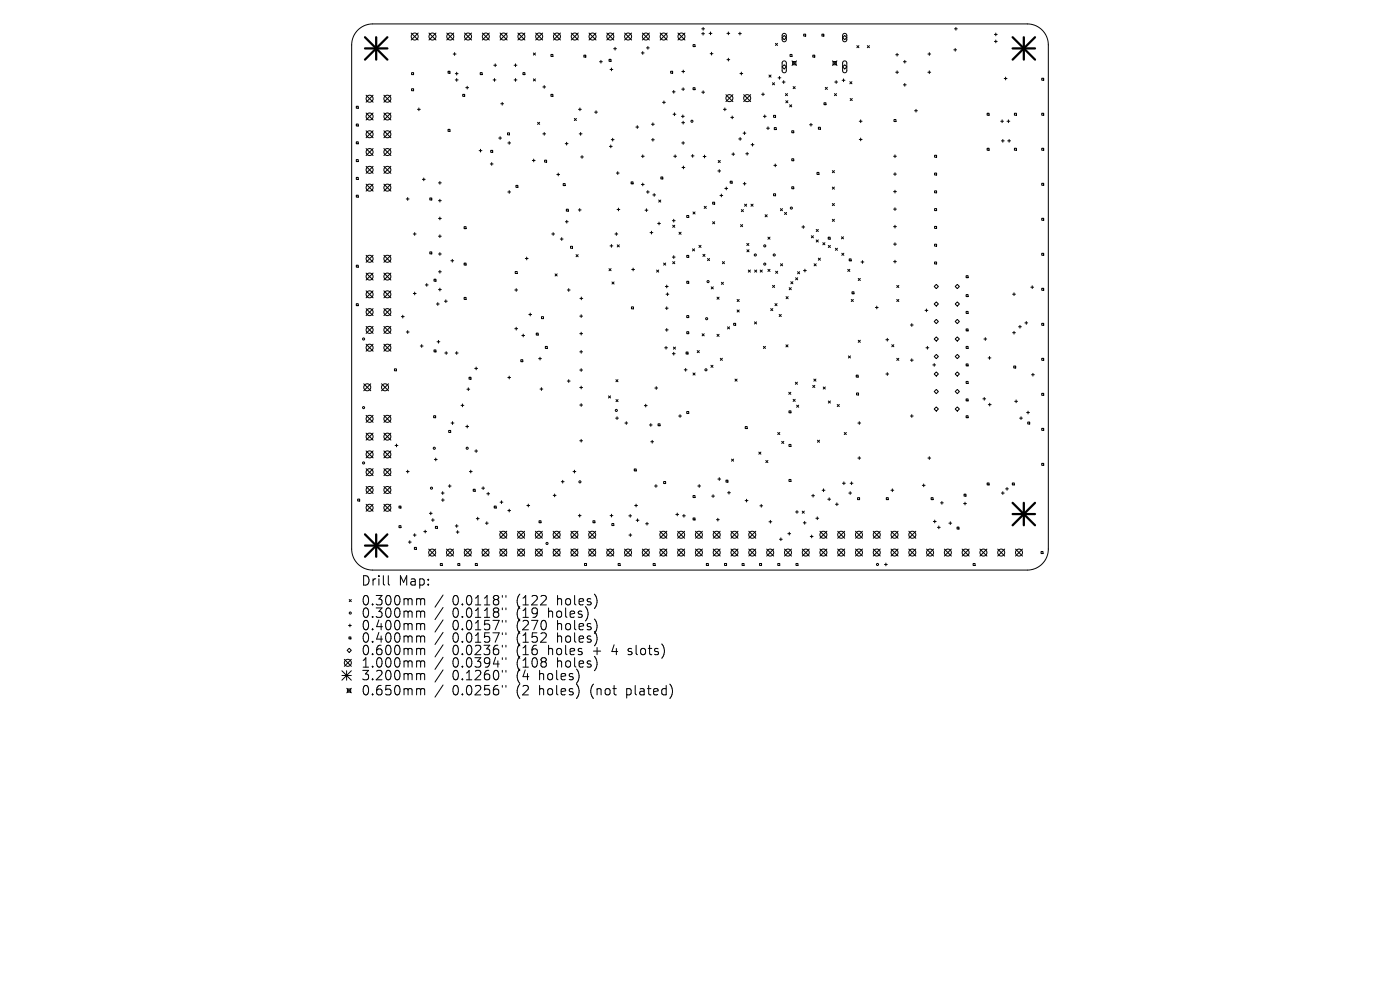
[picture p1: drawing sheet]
<svg xmlns="http://www.w3.org/2000/svg" width="297mm" height="210mm" viewBox="0 0 297 210" stroke-linecap="round" stroke-linejoin="round" font-family="sans-serif">
<defs><g id="words">
<g font-size="2.8">
<text x="76.5" y="124.5">Drill</text>
<text x="84.5" y="124.5">Map:</text>
<text x="76.5" y="128.7">0.300mm</text>
<text x="76.5" y="131.3">0.300mm</text>
<text x="96" y="128.7">0.0118&quot;</text>
<text x="96" y="131.3">0.0118&quot;</text>
<text x="109.7" y="128.7">(122</text>
<text x="109.7" y="131.3">(19</text>
<text x="116.6" y="131.3">holes)</text>
<text x="118.5" y="128.7">holes)</text>
<text x="76.5" y="134">0.400mm</text>
<text x="76.5" y="136.6">0.400mm</text>
<text x="96" y="134">0.0157&quot;</text>
<text x="96" y="136.6">0.0157&quot;</text>
<text x="109.7" y="134">(270</text>
<text x="109.7" y="136.6">(152</text>
<text x="118.5" y="134">holes)</text>
<text x="118.5" y="136.6">holes)</text>
<text x="76.5" y="139.3">0.600mm</text>
<text x="76.5" y="141.9">1.000mm</text>
<text x="96" y="139.3">0.0236&quot;</text>
<text x="96" y="141.9">0.0394&quot;</text>
<text x="109.7" y="139.3">(16</text>
<text x="109.7" y="141.9">(108</text>
<text x="116.6" y="139.3">holes</text>
<text x="118.5" y="141.9">holes)</text>
<text x="126.3" y="139.3">+</text>
<text x="130.5" y="139.3">4</text>
<text x="134.1" y="139.3">slots)</text>
<text x="76.5" y="144.6">3.200mm</text>
<text x="76.5" y="147.8">0.650mm</text>
<text x="96" y="144.6">0.1260&quot;</text>
<text x="96" y="147.8">0.0256&quot;</text>
<text x="109.7" y="144.6">(4</text>
<text x="109.7" y="147.8">(2</text>
<text x="114.7" y="144.6">holes)</text>
<text x="114.7" y="147.8">holes)</text>
<text x="125.7" y="147.8">(not</text>
<text x="133.5" y="147.8">plated)</text>
</g>
</g></defs>
<g fill="none" stroke="#000" stroke-width=".21">
<path d="M75.9 6.4a4.5 4.5 0 0 1 3.2-1.3h138.8a4.5 4.5 0 0 1 4.5 4.4v107a4.5 4.5 0 0 1-4.5 4.4h-138.8a4.5 4.5 0 0 1-4.5-4.4v-107a4.5 4.5 0 0 1 1.3-3.1zM87.2 7l1.5 1.5M87.3 15.4h.4v.4h-.4zM87.3 18.8h.4v.4h-.4zM88.7 7l-1.5 1.5M91 7l1.5 1.5M92.5 7l-1.5 1.5M94.8 7l1.5 1.5M95 15.1h.5v.4h-.5zM96.1 11.5h.6M96.3 7l-1.5 1.5M96.4 11.2v.6"/>
<path d="M96.6 15.6h.6M96.6 17h.6M96.9 15.3v.6M96.9 16.7v.6M98.5 7l1.5 1.5M98.8 18.6h.6M99.1 18.3v.6M100 7l-1.5 1.5M101.9 15.4h.4v.4h-.4zM102.3 7l1.5 1.5M103.8 7l-1.5 1.5M104.6 17h.6"/>
<path d="M104.8 13.8h.6M104.9 16.7v.6M105.1 13.5v.6M106.1 7l1.5 1.5M107.6 7l-1.5 1.5M109.1 17h.6M109.1 13.8h.6M109.4 13.5v.6M109.4 16.7v.6M109.9 7l1.5 1.5M110.9 15.4h.5v.4h-.5zM111.4 7l-1.5 1.5"/>
<path d="M113.2 11.2l.4 .5M113.2 16.7l.4 .5M113.6 11.2l-.4 .5M113.6 16.7l-.4 .5M113.6 7l1.5 1.5M115.1 7l-1.5 1.5M115.2 18.4h.5M115.5 18.1v.6M116.9 11.5h.4v.5h-.4zM117.4 7l1.5 1.5M118.9 7l-1.5 1.5M121.2 7l1.5 1.5"/>
<path d="M122.7 7l-1.5 1.5M123.9 11.7h.4v.4h-.4zM125 7l1.4 1.5M126.4 7l-1.4 1.5M127.2 13.1h.6M127.5 12.8v.6M128.7 7l1.5 1.5M129.2 12.6h.4v.4h-.4zM129.4 14.7h.6M129.7 14.4v.6M130.2 10.3h.6M130.2 7l-1.5 1.5"/>
<path d="M130.5 10v.6M132.5 7l1.5 1.5M134 7l-1.5 1.5M136.1 11.2h.5M136.3 7l1.5 1.5M136.4 10.9v.6M137.1 10.2h.6M137.4 9.9v.6M137.8 7l-1.5 1.5M140 7l1.5 1.5M141.5 7l-1.5 1.5M142.3 15.1h.4v.4h-.4z"/>
<path d="M142.6 19.5h.6M142.9 19.2v.6M143.8 7l1.5 1.5M144.6 18.9h.6M144.6 15.2h.6M144.9 18.6v.6M144.9 14.9v.6M145.3 7l-1.5 1.5M147 9.5h.4v.4h-.4zM147 18.6h.4v.4h-.4zM148.9 7.2h.6M148.9 6.1h.6"/>
<path d="M148.9 19.6h.6M149.2 6.9v.6M149.2 5.8v.6M149.2 19.3v.6M150.4 7.1h.6M150.7 11.4h.5M150.7 6.8v.6M151 11.1v.6M154.2 7.1h.6M154.2 12.6h.6M154.5 6.8v.6M154.5 12.4v.5"/>
<path d="M156.7 7.1h.6M157 6.8v.6M157 15.6h.6M157.3 15.3v.6M161.9 19.7v.6M163.1 15.9l.5 .5M163.6 15.9l-.5 .5M163.9 17.6l.4 .4M164.3 17.6l-.4 .4M164.5 9.2l.5 .4M165 9.2l-.5 .4M165.1 16.5h.6"/>
<path d="M165.4 16.2v.6M165.9 8l.5-.5 .4 .5-.4 .4zM166 17.4h.5M166.1 7.2l.4-.1 .3 .3v1.1l-.3 .3h-.4l-.2-.3zM166.1 13l.4-.1 .3 .4v1.8l-.4 .3h-.3l-.2-.3v-1.8zM166.3 17.1v.6M166.4 13.7l.4 .5-.4 .4-.5-.4zM166.6 19.9l.5 .4M167.1 19.9l-.5 .4M167.6 11.5h.4v.5h-.4zM168 12.9l1 1M168.2 13.1h.6v.6h-.6z"/>
<path d="M168.3 18.4l.4 .4M168.7 18.4l-.4 .4M169 12.9l-1 1M170.5 7.2h.4v.5h-.4zM172.4 11.7h.4v.4h-.4zM174.4 7.2h.4v.5h-.4zM175.1 18.5l.4 .5M175.5 18.5l-.4 .5M176.6 12.9l1 1M176.7 13.1h.7v.6h-.7zM177 19.9l.5 .4M177.1 17.4h.6"/>
<path d="M177.4 17.1v.6M177.5 19.9l-.5 .4M177.6 12.9l-1 1M178.7 17h.5M178.8 8l.4-.5 .4 .5-.4 .4zM178.8 14.2l.4-.5 .4 .5-.4 .4zM178.9 7.2l.4-.1 .3 .3v1.1l-.3 .3h-.3l-.2-.3zM178.9 13l.5-.1 .2 .4v1.8l-.3 .3h-.4l-.1-.3v-1.8zM179 16.7v.6M180.3 17.3l.4 .5M180.7 17.3l-.4 .5M181.8 9.7l.4 .4"/>
<path d="M182.2 9.7l-.4 .4M184 9.7l.4 .4M184.4 9.7l-.4 .4M190 11.6h.6M190 15.3h.6M190.3 11.3v.6M190.3 15v.6M191.6 13.1h.6M191.6 18h.6M191.9 12.8v.6M191.9 17.7v.6M196.8 11.5h.6"/>
<path d="M196.8 15.3h.6M197.1 11.2v.6M197.1 15v.6M202.3 10.6h.6M202.5 6.1h.6M202.6 10.3v.6M202.8 5.8v.6M211 7.3h.6M211 8.8h.6M211.3 7v.6M211.3 8.5v.6M213 16.7h.6"/>
<path d="M213.3 16.4v.6M221 16.6h.4v.4h-.4zM75.6 22.5h.4v.5h-.4zM75.6 26.3h.4v.4h-.4zM75.6 30.1h.4v.4h-.4zM75.6 33.9h.4v.4h-.4zM75.6 37.6h.4v.5h-.4zM77.7 27.7l1.5 1.5M77.7 20.2l1.5 1.5M77.7 24l1.5 1.5M77.7 31.5l1.5 1.5M77.7 35.3l1.5 1.5"/>
<path d="M77.7 39.1l1.5 1.4M79.2 20.2l-1.5 1.5M79.2 24l-1.5 1.5M79.2 27.7l-1.5 1.5M79.2 31.5l-1.5 1.5M79.2 35.3l-1.5 1.5M79.2 39.1l-1.5 1.4M81.4 24l1.5 1.5M81.4 27.7l1.5 1.5M81.4 35.3l1.5 1.5M81.4 39.1l1.5 1.4M81.4 20.2l1.5 1.5"/>
<path d="M81.4 31.5l1.5 1.5M82.9 20.2l-1.5 1.5M82.9 24l-1.5 1.5M82.9 27.7l-1.5 1.5M82.9 31.5l-1.5 1.5M82.9 35.3l-1.5 1.5M82.9 39.1l-1.5 1.4M88.6 23.2h.6M88.9 22.9v.6M89.6 38h.6M89.9 37.8v.5M93 38.8h.6"/>
<path d="M93.3 38.5v.6M95 27.4h.5v.5h-.5zM98.2 20h.4v.4h-.4zM101.6 32h.6M101.9 31.7v.6M104 34.8h.6M104.1 31.9h.4v.4h-.4zM104.3 34.5v.6M105.8 29.3h.6M106.1 29v.6M106.2 22h.6M106.5 21.7v.6"/>
<path d="M107.7 28.2h.4v.4h-.4zM107.7 30.3h.6M108 30v.6M109.4 39.3h.5v.4h-.5zM112.9 34h.6M113.2 33.7v.6M114 25.9l.5 .5M114.5 25.9l-.5 .5M115.2 28.4h.5M115.5 28.1v.6M115.5 34h.5v.4h-.5zM116.9 20h.4v.4h-.4z"/>
<path d="M118.1 37h.6M118.4 36.7v.6M119.5 39h.4v.4h-.4zM119.9 30.5h.6M120.2 30.2v.6M121.8 25.1l.5 .5M122.3 25.1l-.5 .5M122.7 23.2h.6M122.9 28.4h.6M123 22.9v.6M123.2 28.1v.6M123.2 33.3h.6"/>
<path d="M123.5 33v.6M126.1 23.8h.6M126.4 23.5v.6M129.3 31.1h.6M129.6 30.8v.6M129.7 29.6h.6M130 29.3v.6M130.8 36.7h.5M131 36.4v.6M133.9 38.6h.4v.4h-.4zM134.9 27h.6M135.2 26.7v.6"/>
<path d="M136.1 33.1h.6M136.1 39.1h.6M136.4 32.8v.6M136.4 38.8v.6M138.2 29.7h.6M138.2 26.4h.6M138.5 26.1v.6M138.5 29.4v.6M140.2 37.5h.4v.5h-.4zM140.6 21.7h.5M140.9 21.4v.6M142.8 24.2h.6"/>
<path d="M142.9 33.1h.6M143.1 23.9v.6M143.2 32.8v.6M144.6 24.7h.6M144.6 30.3h.6M144.6 26h.6M144.7 35.5h.6M144.9 24.4v.6M144.9 25.7v.6M144.9 30v.6M145 35.2v.6M146.6 33.1h.6"/>
<path d="M146.9 32.8v.6M149.2 33.2h.6M149.5 32.9v.6M152.3 36.3h.6M152.4 34l.4 .5M152.6 36v.6M152.8 34l-.4 .5M153.5 23.2h.6M153.8 22.9v.6M153.8 40h.6M154 20.1l1.5 1.5M154.1 39.7v.6"/>
<path d="M154.9 38.4h.4v.5h-.4zM155 24.9h.6M155.3 32.7h.6M155.3 24.6v.6M155.5 20.1l-1.5 1.5M155.6 32.4v.6M156.7 29.5h.6M157 29.2v.6M157.6 28.2h.6M157.7 39h.6M157.8 20.1l1.5 1.5M157.9 27.9v.6"/>
<path d="M158 38.7v.6M158.2 32.6h.6M158.5 32.3v.6M159.3 20.1l-1.5 1.5M159.3 30.7h.6M159.6 30.4v.6M161.6 20h.6M161.9 24.7h.6M162.2 24.4v.6M162.6 27.2h.6M162.9 26.9v.6M164.1 24.5h.4v.4h-.4z"/>
<path d="M164.2 35.1h.6M164.3 27.1h.4v.4h-.4zM164.5 34.8v.6M166.7 21.4l.4 .4M167.1 21.4l-.4 .4M167.5 22.2l.5 .5M168 22.2l-.5 .5M168 27.7h.4v.5h-.4zM168 33.7h.4v.4h-.4zM168 39.6h.4v.4h-.4zM171.7 26.5h.6M172 26.2v.6"/>
<path d="M173.3 36.6h.4v.4h-.4zM173.6 27h.4v.4h-.4zM174.8 21.8h.4v.4h-.4zM176.6 36.2l.4 .4M176.6 39.7l.4 .4M177 36.2l-.4 .4M177 39.7l-.4 .4M180.4 20.9l.4 .4M180.8 20.9l-.4 .4M182.3 25.7h.6M182.3 29.6h.6M182.6 25.4v.6"/>
<path d="M182.6 29.3v.6M189.6 33.1h.6M189.6 36.9h.6M189.7 25.4h.4v.4h-.4zM189.9 32.8v.6M189.9 36.6v.6M194 23.5h.6M194.3 23.2v.6M198.3 32.9h.4v.5h-.4zM198.3 36.7h.4v.4h-.4zM209.4 24h.4v.4h-.4zM209.4 31.5h.4v.4h-.4z"/>
<path d="M212.3 25.7h.6M212.4 29.9h.6M212.6 25.4v.6M212.7 29.6v.6M213.6 25.7h.6M213.8 29.9h.6M213.9 25.4v.6M214.1 29.6v.6M215.2 24h.4v.4h-.4zM215.2 31.5h.4v.4h-.4zM221 24h.4v.4h-.4zM221 31.5h.4v.4h-.4z"/>
<path d="M221 38.9h.4v.4h-.4zM75.6 41.4h.4v.4h-.4zM75.6 56.3h.4v.4h-.4zM77.7 54.1l1.5 1.5M77.7 57.9l1.5 1.5M79.2 54.1l-1.5 1.5M79.2 57.9l-1.5 1.5M81.4 57.9l1.5 1.5M81.4 54.1l1.5 1.5M82.9 54.1l-1.5 1.5M82.9 57.9l-1.5 1.5M86.2 42.2h.6"/>
<path d="M86.5 41.9v.6M87.7 49.6h.6M88 49.3v.6M91.2 42h.4v.4h-.4zM91.2 53.4h.4v.5h-.4zM92.1 59.2h.4v.4h-.4zM93 42.6h.6M93 46.3h.6M93 50.1h.6M93 53.9h.6M93 57.7h.6M93.3 42.3v.6"/>
<path d="M93.3 46v.6M93.3 49.8v.6M93.3 53.6v.6M93.3 57.4v.6M95.7 55.3h.5M96 55v.6M98.5 48.1h.4v.4h-.4zM98.5 55.8h.4v.4h-.4zM107.7 40.7h.6M108 40.4v.6M109.3 57.6h.4v.4h-.4zM111.4 54.8h.6"/>
<path d="M111.7 54.5v.6M117.1 49.6h.5M117.4 49.3v.6M117.8 58.1l.4 .4M118.2 58.1l-.4 .4M118.9 50.7h.6M119.2 50.4v.6M119.9 47h.6M120.1 44.4h.5v.4h-.5zM120.2 46.7v.6M121 52.2h.5v.5h-.5zM122.2 54l.5 .5"/>
<path d="M122.7 54l-.5 .5M122.7 44.5h.6M123 44.2v.6M129.2 57l.4 .4M129.4 52.2h.6M129.6 57l-.4 .4M129.7 51.9v.6M129.8 59.8l.5 .5M130.3 59.8l-.5 .5M130.5 49.6h.5M130.8 49.3v.6M130.9 44.4h.6"/>
<path d="M130.9 51.9l.5 .5M131.2 44.1v.6M131.4 51.9l-.5 .5M134 57.2h.6M134.3 56.9v.6M136.8 44.6h.6M137.1 40.7h.6M137.1 44.3v.6M137.4 40.4v.6M137.9 49.3h.6M138.2 49v.6M138.5 41.4h.6"/>
<path d="M138.8 41.1v.5M139.3 57.3l.4 .4M139.5 47.4h.6M139.7 57.3l-.4 .4M139.7 42.4l.5 .5M139.8 47.1v.6M140.2 42.4l-.5 .5M140.8 55.8l.4 .4M141.2 55.8l-.4 .4M142.6 46.8h.6M142.6 54.5h.6M142.7 47.8l.5 .4"/>
<path d="M142.7 55.5l.5 .4M142.9 46.5v.6M142.9 54.2v.6M143.2 47.8l-.5 .4M143.2 55.5l-.5 .4M144 49.3l.5 .4M144.5 49.3l-.5 .4M145.7 45.7h.4v.4h-.4zM145.7 54.2h.4v.4h-.4zM145.7 59.7h.4v.4h-.4zM146.9 52.8l.5 .4M147 45l.5 .4"/>
<path d="M147.4 52.8l-.5 .4M147.5 45l-.5 .4M148.3 52l.4 .5M148.7 52l-.4 .5M149.1 53.9l.5 .5M149.4 43.8l.4 .4M149.6 53.9l-.5 .5M149.8 43.8l-.4 .4M150.1 54.8l.4 .5M150.5 54.8l-.4 .5M151.2 47l.4 .5M151.2 42.9h.4v.4h-.4z"/>
<path d="M151.6 47l-.4 .5M152.7 41.5h.6M153 59.9l.5 .4M153 41.2v.6M153.3 55.5l.4 .4M153.5 59.9l-.5 .4M153.7 55.5l-.4 .4M157.1 47.6l.4 .5M157.3 44.5l.4 .4M157.5 47.6l-.4 .5M157.7 44.5l-.4 .4M158 43.3l.4 .5"/>
<path d="M158.4 43.3l-.4 .5M158.4 51.6l.5 .5M158.5 53l.4 .4M158.7 57.3l.5 .4M158.9 51.6l-.5 .5M158.9 53l-.4 .4M159.2 57.3l-.5 .4M159.3 43.3l.5 .5M159.8 43.3l-.5 .5M160.1 57.3l.4 .4M160.5 57.3l-.4 .4M161.3 57.3l.4 .4"/>
<path d="M161.7 57.3l-.4 .4M162.3 45.5l.5 .5M162.8 45.5l-.5 .5M162.9 50.3l.5 .4M162.9 57.1l.5 .5M163.4 50.3l-.5 .4M163.4 57.1l-.5 .5M164.1 41.1h.4v.4h-.4zM164.5 57.5l.5 .5M165 57.5l-.5 .5M165.6 44.3l.4 .4M165.6 55.9l.4 .5"/>
<path d="M166 44.3l-.4 .4M166 55.9l-.4 .5M166.4 45.1l.5 .4M166.9 45.1l-.5 .4M167.8 59.8l.4 .4M168.2 59.8l-.4 .4M168.8 58.9l.4 .5M169.2 57.6l.4 .5M169.2 58.9l-.4 .5M169.6 57.6l-.4 .5M170.1 48.1h.6M170.4 47.9v.5"/>
<path d="M170.5 57.4h.6M170.8 57.1v.6M172.1 50l.5 .5M172.6 50l-.5 .5M172.7 55.9l.5 .5M173.2 55.9l-.5 .5M173.2 48.7l.4 .4M173.2 50.9l.4 .4M173.6 48.7l-.4 .4M173.6 50.9l-.4 .4M173.6 54.8l.4 .4M174 54.8l-.4 .4"/>
<path d="M174.6 51.5l.4 .4M175 51.5l-.4 .4M175.7 50.3h.4v.4h-.4zM175.7 52.1l.5 .4M176.2 52.1l-.5 .4M176.6 43.2l.4 .4M176.6 46.5l.4 .5M177 43.2l-.4 .4M177 46.5l-.4 .5M177.2 52.7l.5 .4M177.7 52.7l-.5 .4M178.5 50.2l.5 .5"/>
<path d="M178.6 53.7l.4 .5M179 50.2l-.5 .5M179 53.7l-.4 .5M179.8 57.1l.5 .5M180.2 54.9h.4v.4h-.4zM180.3 57.1l-.5 .5M182.1 59.1l.4 .4M182.5 59.1l-.4 .4M182.7 55.6h.6M183 55.3v.6M189.6 40.6h.6M189.6 44.4h.6"/>
<path d="M189.6 48.1h.6M189.6 51.8h.6M189.6 55.5h.6M189.9 40.4v.5M189.9 44.1v.6M189.9 47.8v.6M189.9 51.5v.6M189.9 55.2v.6M198.3 40.5h.4v.4h-.4zM198.3 44.3h.4v.4h-.4zM198.3 48h.4v.4h-.4zM198.3 51.8h.4v.4h-.4z"/>
<path d="M198.3 55.6h.4v.4h-.4zM205 58.5h.4v.4h-.4zM221 46.3h.4v.4h-.4zM221 53.7h.4v.5h-.4zM75.6 64.4h.4v.4h-.4zM77.7 61.7l1.5 1.5M77.7 65.5l1.5 1.5M77.7 69.2l1.5 1.5M77.7 73l1.5 1.5M79.2 61.7l-1.5 1.5M79.2 65.5l-1.5 1.5M79.2 69.2l-1.5 1.5"/>
<path d="M79.2 73l-1.5 1.5M81.4 61.7l1.5 1.5M81.4 65.5l1.5 1.5M81.4 69.2l1.5 1.5M81.4 73l1.5 1.5M82.9 61.7l-1.5 1.5M82.9 65.5l-1.5 1.5M82.9 69.2l-1.5 1.5M82.9 73l-1.5 1.5M83.7 78.2h.4v.5h-.4zM85.2 67.2h.5M85.4 66.9v.6"/>
<path d="M86.2 70.4h.6M86.5 70.1v.6M87.7 62.3h.6M88 62v.6M89.2 73.4h.6M89.5 73.1v.6M90.2 60.4h.6M90.5 60.1v.6M92.1 74.2h.4v.4h-.4zM92.6 64.5h.6M92.7 72.5h.6M92.9 64.2v.6"/>
<path d="M93 72.2v.6M93 61.4h.6M93.3 61.1v.6M94.3 63.9h.6M94.4 74.9h.6M94.6 63.6v.6M94.7 74.6v.6M96.6 74.9h.6M96.9 74.6v.6M98.5 63.1h.4v.4h-.4zM100.7 78.2h.6M101 77.9v.5"/>
<path d="M108 79.8v.6M109.2 61.5h.6M109.2 69.7h.6M109.5 61.2v.6M109.5 69.4v.6M110.5 76.3h.4v.4h-.4zM110.7 71.2h.6M111 70.9v.6M112.2 66.7h.6M112.5 66.4v.6M113.8 70.7h.4v.4h-.4zM114.3 76.1h.6"/>
<path d="M114.6 75.8v.6M114.9 67.2h.4v.4h-.4zM115.7 73.5h.4v.4h-.4zM120.4 61.5h.5M120.7 61.2v.6M123 67.1h.6M123 70.8h.6M123 74.6h.6M123 78.5h.6M123 63.3h.6M123.3 66.8v.6M123.3 70.5v.6"/>
<path d="M123.3 74.3v.6M123.3 78.2v.6M123.3 63v.6M134 65.1h.4v.4h-.4zM141 73.8h.6M141.1 60.8h.6M141.1 65.4h.6M141.1 70h.6M141.3 73.5v.6M141.3 62.4h.6M141.4 60.5v.6M141.4 65.1v.6"/>
<path d="M141.4 69.7v.6M141.6 62.1v.6M142.6 75h.6M142.9 73.6l.4 .5M142.9 74.7v.6M143.3 73.6l-.4 .5M145.2 78.4h.6M145.5 78.2v.5M145.5 74.7h.5v.4h-.5zM145.7 67h.4v.4h-.4zM145.7 70.4h.4v.4h-.4zM147 79.1l.5 .5"/>
<path d="M147.5 79.1l-.5 .5M147.9 74.4l.5 .4M148.4 74.4l-.5 .4M149 70.8l.4 .4M149.4 70.8l-.4 .4M150.8 77.5l.5 .4M150.9 60.8l.4 .5M151.3 77.5l-.5 .4M151.3 60.8l-.4 .5M152.1 63l.5 .5M152.1 70.9l.5 .5M152.6 63l-.5 .5"/>
<path d="M152.6 70.9l-.5 .5M152.8 76l.5 .4M153.3 76l-.5 .4M154.3 69.3l.5 .5M154.8 69.3l-.5 .5M155.6 68.6h.5v.4h-.5zM156.4 63.5l.4 .5M156.4 65.8l.4 .4M156.8 63.5l-.4 .5M156.8 65.8l-.4 .4M160.1 68.3l.4 .4M160.5 68.3l-.4 .4"/>
<path d="M161.9 73.5l.5 .4M162.4 73.5l-.5 .4M163.5 65.5l.4 .4M163.9 60.5l.4 .5M163.9 65.5l-.4 .4M164.3 60.5l-.4 .5M164.4 64.4l.4 .4M164.8 64.4l-.4 .4M165.3 66.7l.4 .4M165.7 66.7l-.4 .4M166.7 73.1l.5 .5M166.8 62.9l.4 .5"/>
<path d="M167.2 73.1l-.5 .5M167.2 62.9l-.4 .5M167.4 61l.5 .5M167.9 61l-.5 .5M180 75.5l.4 .4M180.4 75.5l-.4 .4M180.6 63.5l.4 .5M180.7 61.9h.5v.4h-.5zM181 63.5l-.4 .5M181.6 79.6h.5v.4h-.5zM182.1 72.2l.4 .4M182.5 72.2l-.4 .4"/>
<path d="M185.7 65.2h.6M186 64.9v.6M187.9 72.1h.6M187.9 79.3h.6M188.2 71.8v.6M188.2 79v.6M189.2 73.1l.4 .5M189.6 73.1l-.4 .5M190.2 60.6l.5 .4M190.2 63.5l.5 .5M190.2 76l.5 .5M190.7 60.6l-.5 .4"/>
<path d="M190.7 63.5l-.5 .5M190.7 76l-.5 .5M193.1 68.9h.6M193.1 76.4h.6M193.4 68.6v.6M193.4 76.1v.6M196.2 65.8h.6M196.4 73.8h.6M196.5 65.5v.6M196.7 73.5v.6M197.9 77.4h.6M198.2 60.8l.4-.5 .5 .5-.5 .4z"/>
<path d="M198.2 64.5l.4-.5 .5 .5-.5 .4zM198.2 68.2l.4-.4 .5 .4-.5 .4zM198.2 71.9l.4-.4 .5 .4-.5 .5zM198.2 75.6l.4-.4 .5 .4-.5 .5zM198.2 79.3l.4-.4 .5 .4-.5 .5zM198.2 77.1v.6M202.6 60.8l.5-.5 .4 .5-.4 .4zM202.6 64.5l.5-.5 .4 .5-.4 .4zM202.6 68.2l.5-.4 .4 .4-.4 .4zM202.6 71.9l.5-.4 .4 .4-.4 .5zM202.6 75.6l.5-.4 .4 .4-.4 .5zM202.6 79.3l.5-.4 .4 .4-.4 .5z"/>
<path d="M205 62.5h.4v.4h-.4zM205 66.1h.4v.4h-.4zM205 69.8h.4v.4h-.4zM205 73.5h.4v.4h-.4zM205 77.2h.4v.4h-.4zM208.7 71.9h.6M209 71.6v.6M209.6 75.9h.6M209.9 75.6v.6M214.8 62.4h.6M214.8 70.6h.6M215.1 77.6h.4v.5h-.4z"/>
<path d="M215.1 62.1v.6M215.1 70.3v.6M216.1 69.3h.6M216.4 69v.6M217.4 68.5h.6M217.7 68.2v.6M218.7 60.9h.6M218.8 79.5h.6M219 60.6v.6M219.1 79.2v.6M221 61.2h.4v.4h-.4zM221 68.6h.4v.4h-.4z"/>
<path d="M221 76h.4v.4h-.4zM77.2 81.4l1.5 1.5M77.7 88.1l1.5 1.5M77.7 91.9l1.5 1.5M77.7 95.6l1.5 1.5M77.7 99.4l1.5 1.5M78.7 81.4l-1.5 1.5M79.2 88.1l-1.5 1.5M79.2 91.9l-1.5 1.5M79.2 95.6l-1.5 1.5M79.2 99.4l-1.5 1.5M80.9 81.4l1.5 1.5"/>
<path d="M81.4 91.9l1.5 1.5M81.4 95.6l1.5 1.5M81.4 99.4l1.5 1.5M81.4 88.1l1.5 1.5M82.4 81.4l-1.5 1.5M82.9 88.1l-1.5 1.5M82.9 95.6l-1.5 1.5M82.9 99.4l-1.5 1.5M82.9 91.9l-1.5 1.5M83.8 94.5h.6M84.1 94.2v.6M86.5 99.7v.6"/>
<path d="M92 88.2h.4v.4h-.4zM92.1 97.5h.6M92.4 97.2v.6M95.2 91.3h.4v.4h-.4zM95.7 89.7h.6M96 89.4v.6M97.8 86h.6M98.1 85.7v.6M98.8 90.5h.6M99.1 82.6h.5M99.1 90.2v.6M99.4 82.3v.6"/>
<path d="M99.5 80h.4v.4h-.4zM99.9 99.7v.6M100.7 95.7h.6M101 95.4v.6M107.7 80.1h.6M114.6 82.5h.6M114.9 82.2v.6M120.4 80.8h.5M120.7 80.5v.6M121.9 99.7v.6M123 82.2h.6M123 85.9h.6"/>
<path d="M123 93.5h.6M123.3 81.9v.6M123.3 85.6v.6M123.3 93.2v.6M129.1 84l.4 .4M129.5 84l-.4 .4M130.6 88.7h.6M130.7 80.5l.4 .5M130.7 84.8l.4 .4M130.9 88.4v.6M131.1 80.5l-.4 .5M131.1 84.8l-.4 .4"/>
<path d="M132.6 89.7h.6M132.9 89.4v.6M134.6 99.5h.4v.4h-.4zM136.7 86h.6M137 85.7v.6M137.8 90.2h.6M138.1 89.9v.5M138.1 93.7h.6M138.4 93.4v.6M138.9 82.3h.6M139.2 82v.6M139.6 89.9h.4v.4h-.4z"/>
<path d="M144 88.3h.6M144.3 88v.5M145.7 87.3h.4v.4h-.4zM155.2 97.4l.4 .4M155.6 97.4l-.4 .4M155.9 80.4l.5 .5M156.4 80.4l-.5 .5M158.1 90.5h.4v.4h-.4zM161 95.9l.4 .4M161.4 95.9l-.4 .4M162.5 97.7l.4 .4M162.9 97.7l-.4 .4"/>
<path d="M165 91.7l.4 .5M165.4 91.7l-.4 .5M165.8 93.6l.5 .5M166.3 93.6l-.5 .5M167.3 83.2l.5 .5M167.4 87.2h.4v.4h-.4zM167.4 94.3h.4v.4h-.4zM167.8 83.2l-.5 .5M168.3 84.7l.4 .5M168.7 84.7l-.4 .5M168.7 81.1l.5 .4M169 86l.4 .4"/>
<path d="M169.2 81.1l-.5 .4M169.4 86l-.4 .4M172.4 81.8l.5 .4M172.7 80.4l.4 .5M172.9 81.8l-.5 .4M173.1 80.4l-.4 .5M173.4 93.4l.5 .4M173.9 93.4l-.5 .4M174.6 82.1l.5 .4M175.1 82.1l-.5 .4M175.7 85.1l.5 .4M176.2 85.1l-.5 .4"/>
<path d="M177.6 85.8l.5 .4M178.1 85.8l-.5 .4M179.1 91.7l.4 .5M179.5 91.7l-.4 .5M181.7 83.4h.4v.4h-.4zM182 89.7h.6M182 97.2h.6M182.3 89.4v.6M182.3 96.9v.6M193.1 88.3h.6M193.4 88v.5M196.8 97.2h.6"/>
<path d="M197.1 96.9v.6M198.2 83.1l.4-.5 .5 .5-.5 .4zM198.2 86.8l.4-.5 .5 .5-.5 .4zM202.6 83.1l.5-.5 .4 .5-.4 .4zM202.6 86.8l.5-.5 .4 .5-.4 .4zM205 80.9h.4v.4h-.4zM205 84.6h.4v.4h-.4zM205 88.2h.4v.4h-.4zM208.5 84.6h.6M208.8 84.3v.6M209.7 85.8h.6M210 85.5v.6"/>
<path d="M215.3 85.1h.6M215.6 84.8v.6M216.3 88.7h.6M216.6 88.4v.6M217.8 87.5h.6M218 89.5h.4v.4h-.4zM218.1 87.2v.6M221 83.4h.4v.5h-.4zM221 90.9h.4v.4h-.4zM221 98.3h.4v.4h-.4zM75.9 105.9h.4v.4h-.4zM77.7 103.2l1.5 1.5"/>
<path d="M77.7 107l1.5 1.5M79.2 103.2l-1.5 1.5M79.2 107l-1.5 1.5M81.4 107l1.5 1.5M81.4 103.2l1.5 1.5M82.9 103.2l-1.5 1.5M82.9 107l-1.5 1.5M84.6 107.4h.5v.4h-.5zM84.6 111.5h.5v.4h-.5zM86.2 100h.6M86.6 115h.6M86.9 114.7v.6"/>
<path d="M87.7 113.5h.6M87.9 116.1h.4v.4h-.4zM88 113.2v.6M89.9 112.8h.6M90.2 112.5v.6M90.9 116.5l1.5 1.5M91.1 108.9h.6M91.4 108.6v.6M91.5 110.3h.6M91.8 110v.6M92.4 111.7h.4v.4h-.4zM92.4 116.5l-1.5 1.5"/>
<path d="M93.4 119.5h.4v.5h-.4zM93.6 104.6h.6M93.6 106.1h.6M93.9 104.3v.6M93.9 105.8v.6M94.7 116.5l1.5 1.5M95.1 103.1h.6M95.4 102.8v.6M96.2 116.5l-1.5 1.5M96.6 111.6h.6M96.8 112.9h.6M96.9 111.3v.6"/>
<path d="M97.1 112.6v.6M97.1 119.5h.4v.5h-.4zM98.5 116.5l1.5 1.5M99.6 100h.6M100 116.5l-1.5 1.5M100.4 103.8h.4v.4h-.4zM100.8 119.5h.5v.5h-.5zM101 110h.6M101.3 109.7v.6M102.2 103.6h.6M102.3 116.5l1.4 1.5M102.5 103.3v.5"/>
<path d="M103 111h.6M103.3 110.7v.6M103.3 104.7h.6M103.6 104.4v.6M103.7 116.5l-1.4 1.5M104.8 107.4h.5v.4h-.5zM106 112.7l1.5 1.5M106 116.5l1.5 1.5M106.1 106.5h.6M106.4 106.2v.6M107.5 112.7l-1.5 1.5M107.5 116.5l-1.5 1.5"/>
<path d="M107.7 108.3h.6M108 108v.6M109.8 116.5l1.5 1.5M109.8 112.7l1.5 1.5M111.3 112.7l-1.5 1.5M111.3 116.5l-1.5 1.5M111.8 107.2h.6M112.1 106.9v.6M113.6 116.5l1.5 1.5M113.6 112.7l1.5 1.5M114.4 110.5h.4v.4h-.4zM115.1 112.7l-1.5 1.5"/>
<path d="M115.1 116.5l-1.5 1.5M117.3 116.5l1.5 1.5M117.3 112.7l1.5 1.5M117.4 105.1h.6M117.7 104.8v.6M118.8 112.7l-1.5 1.5M118.8 116.5l-1.5 1.5M119.1 102.2h.6M119.4 101.9v.6M121.1 116.5l1.5 1.5M121.1 112.7l1.5 1.5M121.6 100h.6"/>
<path d="M122.6 112.7l-1.5 1.5M122.6 116.5l-1.5 1.5M122.7 109.4h.6M123 109.1v.6M124 119.5h.4v.5h-.4zM124.9 116.5l1.5 1.5M124.9 112.7l1.5 1.5M125.8 110.5h.4v.4h-.4zM126.4 112.7l-1.5 1.5M126.4 116.5l-1.5 1.5M128.7 116.5l1.5 1.5M129.4 109.4h.6"/>
<path d="M129.7 109.1v.6M129.8 111.1h.4v.4h-.4zM130.2 116.5l-1.5 1.5M131.1 119.5h.5v.5h-.5zM132.5 116.5l1.5 1.5M133.4 109.4h.6M133.4 113.5h.6M133.7 109.1v.6M133.7 113.2v.6M134 116.5l-1.5 1.5M134.6 107.2h.6M134.9 106.9v.6"/>
<path d="M135 110.4h.5M135.3 110.1v.6M136.3 116.5l1.4 1.5M137 111.1h.6M137.3 110.8v.6M137.7 116.5l-1.4 1.5M138.6 119.5h.4v.5h-.4zM138.9 103.1h.6M139.2 102.8v.6M140 112.7l1.5 1.5M140 116.5l1.5 1.5M140.8 102.2h.4v.4h-.4z"/>
<path d="M141.5 112.7l-1.5 1.5M141.5 116.5l-1.5 1.5M143.4 109.1h.6M143.7 108.8v.6M143.8 116.5l1.4 1.5M143.8 112.7l1.4 1.5M144.8 109.4h.6M145.1 109.1v.6M145.2 112.7l-1.4 1.5M145.2 116.5l-1.4 1.5M147 105.1h.4v.4h-.4zM147 109.9h.4v.4h-.4z"/>
<path d="M147.5 116.5l1.5 1.5M147.5 112.7l1.5 1.5M148 103.1h.6M148.3 102.8v.6M149 112.7l-1.5 1.5M149 116.5l-1.5 1.5M149.9 119.5h.4v.5h-.4zM151 105.2h.6M151.3 104.9v.6M151.3 112.7l1.5 1.5M151.3 116.5l1.5 1.5M152 110.2h.6"/>
<path d="M152.3 109.9v.6M152.3 101.6h.6M152.6 101.3v.6M152.8 112.7l-1.5 1.5M152.8 116.5l-1.5 1.5M153.7 119.5h.4v.5h-.4zM154 101.9h.4v.4h-.4zM154.4 104.5h.5M154.6 104.2v.6M155.1 116.5l1.5 1.5M155.1 112.7l1.5 1.5M156.6 112.7l-1.5 1.5"/>
<path d="M156.6 116.5l-1.5 1.5M157.4 119.5h.4v.5h-.4zM158.1 106.2h.6M158.4 105.9v.6M158.8 116.5l1.5 1.5M158.8 112.7l1.5 1.5M160.3 112.7l-1.5 1.5M160.3 116.5l-1.5 1.5M161.1 119.5h.5v.5h-.5zM161.2 107.3h.6M161.5 107v.6M162.6 116.5l1.5 1.5"/>
<path d="M163.1 110.7h.6M163.4 110.4v.6M164.1 116.5l-1.5 1.5M165 119.5h.4v.5h-.4zM165.4 114.4h.6M165.7 114.1v.6M166.4 116.5l1.5 1.5M167.1 113.2h.6M167.4 101.7h.4v.4h-.4zM167.4 112.9v.6M167.9 116.5l-1.5 1.5M168.8 108.6h.6"/>
<path d="M168.9 119.5h.4v.5h-.4zM169.1 108.3v.6M170.2 108.4l.4 .5M170.2 116.5l1.5 1.5M170.4 110.9h.6M170.6 108.4l-.4 .5M170.7 110.6v.6M171.7 116.5l-1.5 1.5M171.9 113.8h.6M172.2 113.5v.6M172.2 105.2h.6M172.5 104.9v.5"/>
<path d="M173.1 109.9h.6M173.4 109.6v.6M173.9 112.7l1.5 1.5M173.9 116.5l1.5 1.5M174.4 104h.6M174.7 103.7v.6M175.4 112.7l-1.5 1.5M175.4 116.5l-1.5 1.5M175.6 105.9h.6M175.9 105.6v.6M177.2 107h.6M177.5 106.7v.6"/>
<path d="M177.7 116.5l1.5 1.5M177.7 112.7l1.5 1.5M178.7 102.5h.6M179 102.2v.6M179.2 112.7l-1.5 1.5M179.2 116.5l-1.5 1.5M180.1 104.6h.6M180.4 102.5h.6M180.4 104.3v.6M180.7 102.2v.6M181.5 116.5l1.5 1.5M181.5 112.7l1.5 1.5"/>
<path d="M181.9 105.6h.5v.4h-.5zM183 112.7l-1.5 1.5M183 116.5l-1.5 1.5M185.3 112.7l1.4 1.5M185.3 116.5l1.4 1.5M186.7 112.7l-1.4 1.5M186.7 116.5l-1.4 1.5M187.6 119.7h.6M187.9 119.4v.6M188 105.6h.4v.4h-.4zM189 104h.6M189 116.5l1.5 1.5"/>
<path d="M189 112.7l1.5 1.5M189.3 103.7v.6M190.5 112.7l-1.5 1.5M190.5 116.5l-1.5 1.5M192.8 112.7l1.5 1.5M192.8 116.5l1.5 1.5M194.3 112.7l-1.5 1.5M194.3 116.5l-1.5 1.5M195.7 103h.6M196 102.7v.6M196.6 116.5l1.5 1.5M197.5 105.6h.4v.4h-.4z"/>
<path d="M198 110.6h.6M198.1 116.5l-1.5 1.5M198.3 110.3v.6M198.9 111.9h.6M199.2 111.6v.6M199.5 106.7h.6M199.8 106.4v.6M200.3 116.5l1.5 1.5M201.3 111h.6M201.6 110.7v.6M201.8 116.5l-1.5 1.5M203 111.8h.4v.4h-.4z"/>
<path d="M204.1 116.5l1.5 1.5M204.4 106.8h.6M204.5 104.8h.4v.4h-.4zM204.7 106.5v.6M205.6 116.5l-1.5 1.5M206.4 119.5h.5v.5h-.5zM207.9 116.5l1.5 1.5M209.4 116.5l-1.5 1.5M209.4 102.5h.4v.4h-.4zM211.7 116.5l1.4 1.5M212.4 104.6h.6M212.7 104.3v.6"/>
<path d="M213.1 116.5l-1.4 1.5M213.3 103.7h.6M213.6 103.4v.6M214.8 102.5h.4v.4h-.4zM215.4 116.5l1.5 1.5M216.9 116.5l-1.5 1.5M220.8 117h.5v.4h-.5zM73 139.9l1.5 1.4M73.9 132.7h.6M74 135.1h.4v.4h-.4zM74.1 137.5l.4 .5-.4 .4-.5-.4zM74.1 127.2l.4 .4"/>
<path d="M74.2 132.4v.6M74.5 127.2l-.4 .4M74.5 139.9l-1.5 1.4M82.4 122.1v1.7l.3 .3M88.7 127h.2l.3 .3M88.7 129.6h.2l.3 .3M88.7 132.3h.2l.3 .3M88.7 134.9h.2l.3 .3M88.7 137.5h.2l.3 .3M89.2 127.3l.3-.3 .5 .1 .1 1.2M89.2 127.3v1M89.2 129.9v1.1"/>
<path d="M89.2 132.6v1M89.2 135.2v1M89.2 137.8v1.1M89.2 129.9l.3-.3 .5 .1 .1 1.3M89.2 132.6l.3-.3 .5 .1 .1 1.2M89.2 135.2l.3-.3 .5 .1 .1 1.2M89.2 137.8l.3-.3 .5 .1 .1 1.3M94 126.2l-1.7 2.6M94 128.9l-1.7 2.5M94 131.5l-1.7 2.6M94 134.1l-1.7 2.6M94 136.8l-1.7 2.6"/>
<path d="M94 139.4l-1.7 2.6M106.6 126.3v.4M106.6 129v.3M106.6 131.6v.4M106.6 134.2v.4M106.6 136.9v.4M106.6 139.5v.4M107.3 126.3v.4M107.3 129v.3M107.3 131.6v.4M107.3 134.2v.4M107.3 136.9v.4"/>
<path d="M107.3 139.5v.4M133.2 138.8l.2 .1M133.3 137.6v.5M72.5 142.3l2 2M72.5 143.3h2M73.5 142.3v2M73.6 146l.9 1M73.7 146.1h.7v.7h-.7zM74.5 146l-.9 1M74.5 142.3l-2 2M88.7 140.2h.2l.3 .3M88.7 142.9h.2l.3 .3"/>
<path d="M88.7 146.1h.2l.3 .3M89.2 140.5v1M89.2 143.2v1M89.2 146.4v1M89.2 140.5l.3-.3 .5 .1 .1 1.2M89.2 143.2l.3-.3 .5 .1 .1 1.2M89.2 146.4l.3-.3 .5 .1 .1 1.2M94 142.1l-1.7 2.6M94 145.3l-1.7 2.6M106.6 142.2v.4M106.6 145.4v.4M107.3 142.2v.4"/>
<path d="M107.3 145.4v.4"/>
<circle cx="88" cy="7.7" r=".74"/>
<circle cx="91.7" cy="7.7" r=".74"/>
<circle cx="95.5" cy="7.7" r=".74"/>
<circle cx="99.3" cy="7.7" r=".74"/>
<circle cx="103.1" cy="7.7" r=".74"/>
<circle cx="106.8" cy="7.7" r=".74"/>
<circle cx="110.6" cy="7.7" r=".74"/>
<circle cx="114.4" cy="7.7" r=".74"/>
<circle cx="118.2" cy="7.7" r=".74"/>
<circle cx="121.9" cy="7.7" r=".74"/>
<circle cx="125.7" cy="7.7" r=".74"/>
<circle cx="129.5" cy="7.7" r=".74"/>
<circle cx="133.2" cy="7.7" r=".74"/>
<circle cx="137" cy="7.7" r=".74"/>
<circle cx="140.8" cy="7.7" r=".74"/>
<circle cx="144.6" cy="7.7" r=".74"/>
<circle cx="78.4" cy="32.3" r=".74"/>
<circle cx="78.4" cy="20.9" r=".74"/>
<circle cx="78.4" cy="28.5" r=".74"/>
<circle cx="78.4" cy="39.8" r=".74"/>
<circle cx="78.4" cy="36" r=".74"/>
<circle cx="78.4" cy="24.7" r=".74"/>
<circle cx="82.2" cy="20.9" r=".74"/>
<circle cx="82.2" cy="32.3" r=".74"/>
<circle cx="82.2" cy="28.5" r=".74"/>
<circle cx="82.2" cy="39.8" r=".74"/>
<circle cx="82.2" cy="24.7" r=".74"/>
<circle cx="82.2" cy="36" r=".74"/>
<circle cx="146.8" cy="25.7" r=".22"/>
<circle cx="154.7" cy="20.8" r=".74"/>
<circle cx="158.5" cy="20.8" r=".74"/>
<circle cx="78.4" cy="58.7" r=".74"/>
<circle cx="78.4" cy="54.9" r=".74"/>
<circle cx="82.2" cy="58.7" r=".74"/>
<circle cx="82.2" cy="54.9" r=".74"/>
<circle cx="150.2" cy="59.7" r=".22"/>
<circle cx="160.2" cy="54.1" r=".22"/>
<circle cx="162.2" cy="52.2" r=".22"/>
<circle cx="162.2" cy="56" r=".22"/>
<circle cx="164.2" cy="54.1" r=".22"/>
<circle cx="167.9" cy="44.1" r=".22"/>
<circle cx="77.1" cy="71.9" r=".22"/>
<circle cx="78.4" cy="70" r=".74"/>
<circle cx="78.4" cy="62.4" r=".74"/>
<circle cx="78.4" cy="73.8" r=".74"/>
<circle cx="78.4" cy="66.2" r=".74"/>
<circle cx="82.2" cy="70" r=".74"/>
<circle cx="82.2" cy="62.4" r=".74"/>
<circle cx="82.2" cy="73.8" r=".74"/>
<circle cx="82.2" cy="66.2" r=".74"/>
<circle cx="149.8" cy="78.4" r=".22"/>
<circle cx="149.9" cy="67.6" r=".22"/>
<circle cx="77.1" cy="98.2" r=".22"/>
<circle cx="77.1" cy="86.5" r=".22"/>
<circle cx="77.9" cy="82.2" r=".74"/>
<circle cx="78.4" cy="96.4" r=".74"/>
<circle cx="78.4" cy="88.8" r=".74"/>
<circle cx="78.4" cy="92.6" r=".74"/>
<circle cx="81.7" cy="82.2" r=".74"/>
<circle cx="82.2" cy="96.4" r=".74"/>
<circle cx="82.2" cy="88.8" r=".74"/>
<circle cx="82.2" cy="92.6" r=".74"/>
<circle cx="92.1" cy="95.1" r=".22"/>
<circle cx="99.1" cy="95.1" r=".22"/>
<circle cx="130.8" cy="87.1" r=".22"/>
<circle cx="78.4" cy="107.7" r=".74"/>
<circle cx="78.4" cy="100.2" r=".74"/>
<circle cx="78.4" cy="103.9" r=".74"/>
<circle cx="82.2" cy="107.7" r=".74"/>
<circle cx="82.2" cy="100.2" r=".74"/>
<circle cx="82.2" cy="103.9" r=".74"/>
<circle cx="91.5" cy="103.6" r=".22"/>
<circle cx="91.7" cy="117.2" r=".74"/>
<circle cx="95.5" cy="117.2" r=".74"/>
<circle cx="99.2" cy="117.2" r=".74"/>
<circle cx="103" cy="117.2" r=".74"/>
<circle cx="106.8" cy="117.2" r=".74"/>
<circle cx="106.8" cy="113.4" r=".74"/>
<circle cx="110.5" cy="117.2" r=".74"/>
<circle cx="110.5" cy="113.4" r=".74"/>
<circle cx="114.3" cy="117.2" r=".74"/>
<circle cx="114.3" cy="113.4" r=".74"/>
<circle cx="116" cy="115.3" r=".22"/>
<circle cx="118.1" cy="117.2" r=".74"/>
<circle cx="118.1" cy="113.4" r=".74"/>
<circle cx="121.9" cy="117.2" r=".74"/>
<circle cx="121.9" cy="113.4" r=".74"/>
<circle cx="123" cy="102.2" r=".22"/>
<circle cx="125.6" cy="117.2" r=".74"/>
<circle cx="125.6" cy="113.4" r=".74"/>
<circle cx="129.5" cy="117.2" r=".74"/>
<circle cx="133.2" cy="117.2" r=".74"/>
<circle cx="137" cy="117.2" r=".74"/>
<circle cx="140.7" cy="117.2" r=".74"/>
<circle cx="140.7" cy="113.4" r=".74"/>
<circle cx="144.5" cy="117.2" r=".74"/>
<circle cx="144.5" cy="113.4" r=".74"/>
<circle cx="148.3" cy="117.2" r=".74"/>
<circle cx="148.3" cy="113.4" r=".74"/>
<circle cx="152" cy="117.2" r=".74"/>
<circle cx="152" cy="113.4" r=".74"/>
<circle cx="155.8" cy="117.2" r=".74"/>
<circle cx="155.8" cy="113.4" r=".74"/>
<circle cx="159.6" cy="117.2" r=".74"/>
<circle cx="159.6" cy="113.4" r=".74"/>
<circle cx="163.4" cy="117.2" r=".74"/>
<circle cx="167.2" cy="117.2" r=".74"/>
<circle cx="170.9" cy="117.2" r=".74"/>
<circle cx="174.7" cy="117.2" r=".74"/>
<circle cx="174.7" cy="113.4" r=".74"/>
<circle cx="178.5" cy="117.2" r=".74"/>
<circle cx="178.5" cy="113.4" r=".74"/>
<circle cx="182.2" cy="117.2" r=".74"/>
<circle cx="182.2" cy="113.4" r=".74"/>
<circle cx="186" cy="117.2" r=".74"/>
<circle cx="186" cy="113.4" r=".74"/>
<circle cx="186.2" cy="119.7" r=".22"/>
<circle cx="189.8" cy="117.2" r=".74"/>
<circle cx="189.8" cy="113.4" r=".74"/>
<circle cx="193.5" cy="117.2" r=".74"/>
<circle cx="193.5" cy="113.4" r=".74"/>
<circle cx="197.3" cy="117.2" r=".74"/>
<circle cx="201.1" cy="117.2" r=".74"/>
<circle cx="204.9" cy="117.2" r=".74"/>
<circle cx="208.6" cy="117.2" r=".74"/>
<circle cx="212.4" cy="117.2" r=".74"/>
<circle cx="216.2" cy="117.2" r=".74"/>
<circle cx="74.3" cy="130" r=".22"/>
<circle cx="73.8" cy="140.6" r=".74"/>
</g>
<g fill="none" stroke="#000" stroke-width=".48">
<path d="M77.4 7.9l4.8 4.7M77.4 10.3h4.8M79.8 7.9v4.7M82.2 7.9l-4.8 4.7M214.8 10.3h4.8M214.8 7.9l4.8 4.7M217.2 7.9v4.7M219.6 7.9l-4.8 4.7M77.4 113.4l4.8 4.7M77.4 115.7h4.8M79.8 113.4v4.7M82.2 113.4l-4.8 4.7"/>
<path d="M214.8 106.7l4.8 4.7M214.8 109h4.8M217.2 106.7v4.7M219.6 106.7l-4.8 4.7"/>
</g>
<use href="#words"/>
</svg>
